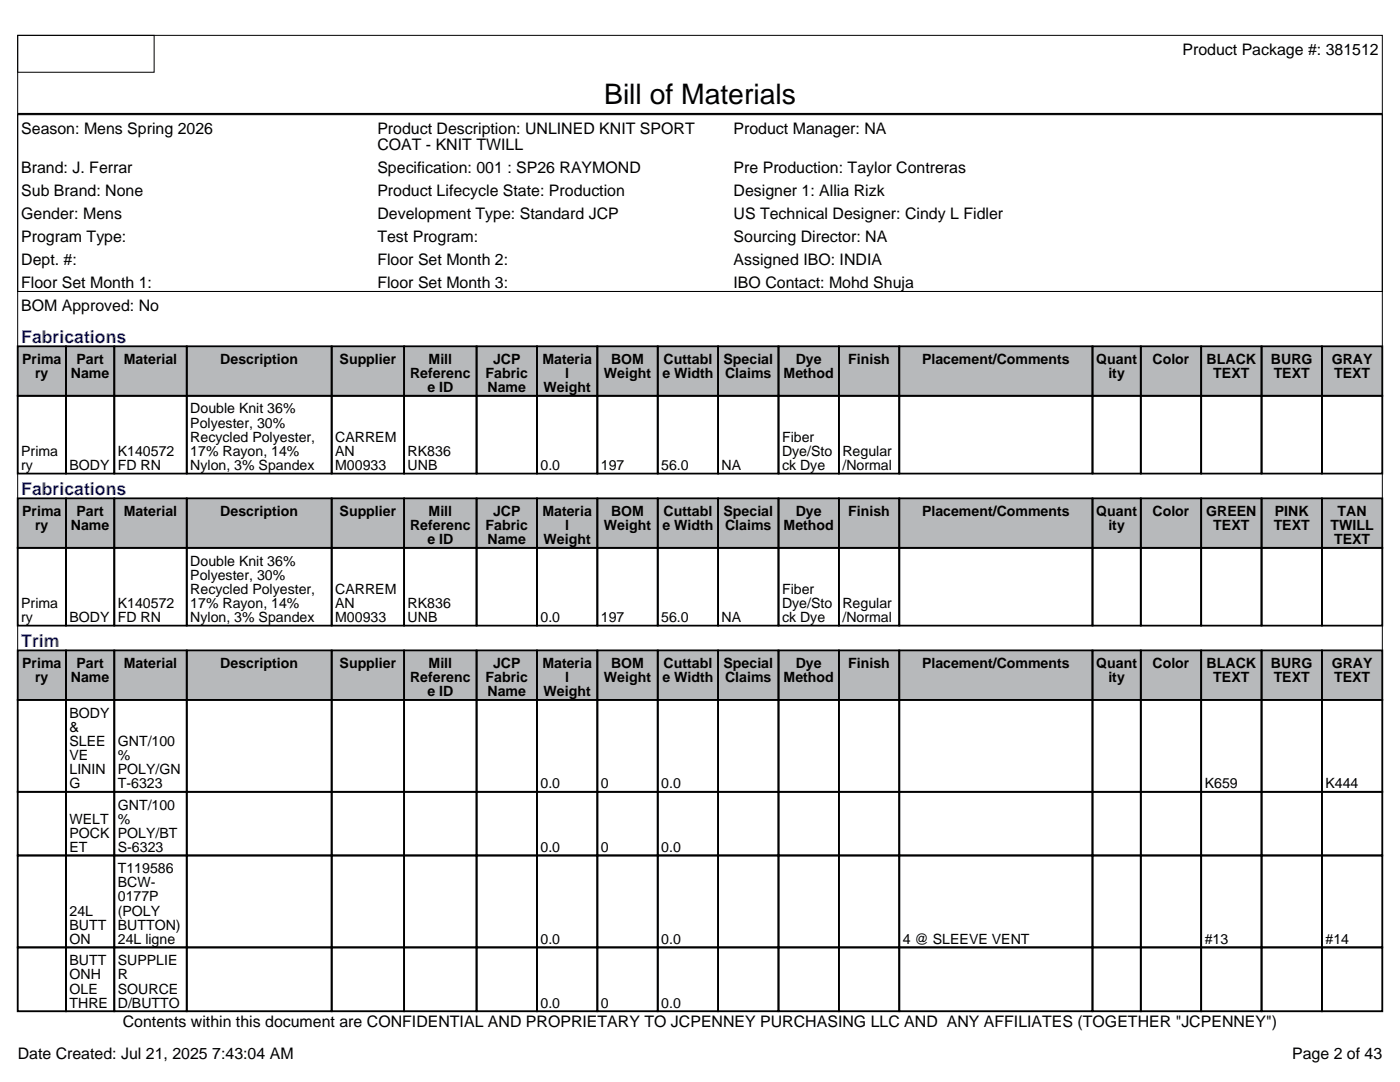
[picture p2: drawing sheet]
<svg xmlns="http://www.w3.org/2000/svg" width="279mm" height="216mm" viewBox="0 0 279 216" stroke-linecap="round" stroke-linejoin="round" font-family="sans-serif">
<defs><g id="words">
<text font-size="5.6" x="120.6" y="20.8">Bill of Materials</text>
<g font-size="3.5" fill="#00f">
<text x="4.2" y="68.4">Fabrications</text>
<text x="4.2" y="98.7">Fabrications</text>
<text x="4.2" y="129.1">Trim</text>
</g>
<g font-size="3.2">
<text x="236" y="10.9">Product Package #: 381512</text>
<text x="4.2" y="26.8">Season: Mens Spring 2026</text>
<text x="75.3" y="26.8">Product Description: UNLINED KNIT SPORT</text>
<text x="75.3" y="29.9">COAT - KNIT TWILL</text>
<text x="146.4" y="26.8">Product Manager: NA</text>
<text x="4.2" y="34.5">Brand: J. Ferrar</text>
<text x="75.3" y="34.5">Specification: 001 : SP26 RAYMOND</text>
<text x="146.4" y="34.5">Pre Production: Taylor Contreras</text>
<text x="4.2" y="39.1">Sub Brand: None</text>
<text x="75.3" y="39.1">Product Lifecycle State: Production</text>
<text x="146.4" y="39.1">Designer 1: Allia Rizk</text>
<text x="4.2" y="43.7">Gender: Mens</text>
<text x="75.3" y="43.7">Development Type: Standard JCP</text>
<text x="146.4" y="43.7">US Technical Designer: Cindy L Fidler</text>
<text x="4.2" y="48.3">Program Type:</text>
<text x="4.2" y="52.9">Dept. #:</text>
<text x="75.3" y="48.3">Test Program:</text>
<text x="75.3" y="52.9">Floor Set Month 2:</text>
<text x="146.4" y="48.3">Sourcing Director: NA</text>
<text x="146.4" y="52.9">Assigned IBO: INDIA</text>
<text x="4.2" y="57.5">Floor Set Month 1:</text>
<text x="75.3" y="57.5">Floor Set Month 3:</text>
<text x="146.4" y="57.5">IBO Contact: Mohd Shuja</text>
<text x="4.2" y="62">BOM Approved: No</text>
<text x="24.5" y="205">Contents within this document are CONFIDENTIAL AND PROPRIETARY TO JCPENNEY PURCHASING LLC AND ANY AFFILIATES (TOGETHER &quot;JCPENNEY&quot;)</text>
<text x="3.5" y="211.3">Date Created: Jul 21, 2025 7:43:04 AM</text>
<text x="257.9" y="211.3">Page 2 of 43</text>
</g>
<g font-size="2.8">
<text x="4.4" y="72.6">Prima</text>
<text x="7" y="75.4">ry</text>
<text x="14.1" y="75.4">Name</text>
<text x="15.2" y="72.6">Part</text>
<text x="24.7" y="72.6">Material</text>
<text x="44" y="72.6">Description</text>
<text x="67.8" y="72.6">Supplier</text>
<text x="81.8" y="75.4">Referenc</text>
<text x="85.5" y="72.6">Mill</text>
<text x="96.9" y="75.4">Fabric</text>
<text x="98.4" y="72.6">JCP</text>
<text x="108.2" y="72.6">Materia</text>
<text x="112.8" y="75.4">l</text>
<text x="120.5" y="75.4">Weight</text>
<text x="121.9" y="72.6">BOM</text>
<text x="132.2" y="75.4">e Width</text>
<text x="132.4" y="72.6">Cuttabl</text>
<text x="144.4" y="72.6">Special</text>
<text x="144.7" y="75.4">Claims</text>
<text x="156.4" y="75.4">Method</text>
<text x="158.8" y="72.6">Dye</text>
<text x="169.3" y="72.6">Finish</text>
<text x="184" y="72.6">Placement/Comments</text>
<text x="218.8" y="72.6">Quant</text>
<text x="221.2" y="75.4">ity</text>
<text x="230" y="72.6">Color</text>
<text x="240.8" y="72.6">BLACK</text>
<text x="242.1" y="75.4">TEXT</text>
<text x="253.6" y="72.6">BURG</text>
<text x="254.2" y="75.4">TEXT</text>
<text x="265.8" y="72.6">GRAY</text>
<text x="266.2" y="75.4">TEXT</text>
<text x="38" y="82.5">Double Knit 36%</text>
<text x="85.3" y="78.3">e ID</text>
<text x="97.3" y="78.3">Name</text>
<text x="108.5" y="78.3">Weight</text>
<text x="38" y="85.3">Polyester, 30%</text>
<text x="38" y="88.1">Recycled Polyester,</text>
<text x="66.9" y="88.1">CARREM</text>
<text x="156.1" y="88.1">Fiber</text>
<text x="4.2" y="91">Prima</text>
<text x="4.2" y="93.8">ry</text>
<text x="13.9" y="93.8">BODY</text>
<text x="23.5" y="91">K140572</text>
<text x="23.5" y="93.8">FD RN</text>
<text x="38" y="91">17% Rayon, 14%</text>
<text x="38" y="93.8">Nylon, 3% Spandex</text>
<text x="66.9" y="91">AN</text>
<text x="66.9" y="93.8">M00933</text>
<text x="81.4" y="91">RK836</text>
<text x="81.4" y="93.8">UNB</text>
<text x="107.9" y="93.8">0.0</text>
<text x="119.9" y="93.8">197</text>
<text x="132" y="93.8">56.0</text>
<text x="144" y="93.8">NA</text>
<text x="156.1" y="91">Dye/Sto</text>
<text x="156.1" y="93.8">ck Dye</text>
<text x="168.1" y="91">Regular</text>
<text x="168.1" y="93.8">/Normal</text>
<text x="4.4" y="103">Prima</text>
<text x="7" y="105.8">ry</text>
<text x="14.1" y="105.8">Name</text>
<text x="15.2" y="103">Part</text>
<text x="24.7" y="103">Material</text>
<text x="44" y="103">Description</text>
<text x="67.8" y="103">Supplier</text>
<text x="81.8" y="105.8">Referenc</text>
<text x="85.5" y="103">Mill</text>
<text x="96.9" y="105.8">Fabric</text>
<text x="98.4" y="103">JCP</text>
<text x="108.2" y="103">Materia</text>
<text x="112.8" y="105.8">l</text>
<text x="120.5" y="105.8">Weight</text>
<text x="121.9" y="103">BOM</text>
<text x="132.2" y="105.8">e Width</text>
<text x="132.4" y="103">Cuttabl</text>
<text x="144.4" y="103">Special</text>
<text x="144.7" y="105.8">Claims</text>
<text x="156.4" y="105.8">Method</text>
<text x="158.8" y="103">Dye</text>
<text x="169.3" y="103">Finish</text>
<text x="184" y="103">Placement/Comments</text>
<text x="218.8" y="103">Quant</text>
<text x="221.2" y="105.8">ity</text>
<text x="230" y="103">Color</text>
<text x="240.7" y="103">GREEN</text>
<text x="242.1" y="105.8">TEXT</text>
<text x="254.2" y="105.8">TEXT</text>
<text x="254.4" y="103">PINK</text>
<text x="265.5" y="105.8">TWILL</text>
<text x="266.9" y="103">TAN</text>
<text x="38" y="112.8">Double Knit 36%</text>
<text x="85.3" y="108.6">e ID</text>
<text x="97.3" y="108.6">Name</text>
<text x="108.5" y="108.6">Weight</text>
<text x="266.2" y="108.6">TEXT</text>
<text x="38" y="115.7">Polyester, 30%</text>
<text x="38" y="118.5">Recycled Polyester,</text>
<text x="66.9" y="118.5">CARREM</text>
<text x="156.1" y="118.5">Fiber</text>
<text x="4.2" y="121.3">Prima</text>
<text x="4.2" y="124.1">ry</text>
<text x="13.9" y="124.1">BODY</text>
<text x="23.5" y="121.3">K140572</text>
<text x="23.5" y="124.1">FD RN</text>
<text x="38" y="121.3">17% Rayon, 14%</text>
<text x="38" y="124.1">Nylon, 3% Spandex</text>
<text x="66.9" y="121.3">AN</text>
<text x="66.9" y="124.1">M00933</text>
<text x="81.4" y="121.3">RK836</text>
<text x="81.4" y="124.1">UNB</text>
<text x="107.9" y="124.1">0.0</text>
<text x="119.9" y="124.1">197</text>
<text x="132" y="124.1">56.0</text>
<text x="144" y="124.1">NA</text>
<text x="156.1" y="121.3">Dye/Sto</text>
<text x="156.1" y="124.1">ck Dye</text>
<text x="168.1" y="121.3">Regular</text>
<text x="168.1" y="124.1">/Normal</text>
<text x="4.4" y="133.3">Prima</text>
<text x="7" y="136.1">ry</text>
<text x="14.1" y="136.1">Name</text>
<text x="15.2" y="133.3">Part</text>
<text x="24.7" y="133.3">Material</text>
<text x="44" y="133.3">Description</text>
<text x="67.8" y="133.3">Supplier</text>
<text x="81.8" y="136.1">Referenc</text>
<text x="85.5" y="133.3">Mill</text>
<text x="96.9" y="136.1">Fabric</text>
<text x="98.4" y="133.3">JCP</text>
<text x="108.2" y="133.3">Materia</text>
<text x="112.8" y="136.1">l</text>
<text x="120.5" y="136.1">Weight</text>
<text x="121.9" y="133.3">BOM</text>
<text x="132.2" y="136.1">e Width</text>
<text x="132.4" y="133.3">Cuttabl</text>
<text x="144.4" y="133.3">Special</text>
<text x="144.7" y="136.1">Claims</text>
<text x="156.4" y="136.1">Method</text>
<text x="158.8" y="133.3">Dye</text>
<text x="169.3" y="133.3">Finish</text>
<text x="184" y="133.3">Placement/Comments</text>
<text x="218.8" y="133.3">Quant</text>
<text x="221.2" y="136.1">ity</text>
<text x="230" y="133.3">Color</text>
<text x="240.8" y="133.3">BLACK</text>
<text x="242.1" y="136.1">TEXT</text>
<text x="253.6" y="133.3">BURG</text>
<text x="254.2" y="136.1">TEXT</text>
<text x="265.8" y="133.3">GRAY</text>
<text x="266.2" y="136.1">TEXT</text>
<text x="13.9" y="143.2">BODY</text>
<text x="85.3" y="138.9">e ID</text>
<text x="97.3" y="138.9">Name</text>
<text x="108.5" y="138.9">Weight</text>
<text x="13.9" y="146">&amp;</text>
<text x="13.9" y="148.8">SLEE</text>
<text x="23.5" y="148.8">GNT/100</text>
<text x="13.9" y="151.6">VE</text>
<text x="13.9" y="154.5">LININ</text>
<text x="23.5" y="151.6">%</text>
<text x="23.5" y="154.5">POLY/GN</text>
<text x="13.9" y="157.3">G</text>
<text x="23.5" y="157.3">T-6323</text>
<text x="23.5" y="161.5">GNT/100</text>
<text x="107.9" y="157.3">0.0</text>
<text x="119.9" y="157.3">0</text>
<text x="132" y="157.3">0.0</text>
<text x="240.4" y="157.3">K659</text>
<text x="264.5" y="157.3">K444</text>
<text x="13.9" y="164.3">WELT</text>
<text x="13.9" y="167.2">POCK</text>
<text x="23.5" y="164.3">%</text>
<text x="23.5" y="167.2">POLY/BT</text>
<text x="13.9" y="170">ET</text>
<text x="23.5" y="170">S-6323</text>
<text x="107.9" y="170">0.0</text>
<text x="119.9" y="170">0</text>
<text x="132" y="170">0.0</text>
<text x="23.5" y="174.2">T119586</text>
<text x="23.5" y="177">BCW-</text>
<text x="23.5" y="179.9">0177P</text>
<text x="13.9" y="182.7">24L</text>
<text x="13.9" y="185.5">BUTT</text>
<text x="23.5" y="182.7">(POLY</text>
<text x="23.5" y="185.5">BUTTON)</text>
<text x="13.9" y="188.3">ON</text>
<text x="23.5" y="188.3">24L ligne</text>
<text x="107.9" y="188.3">0.0</text>
<text x="132" y="188.3">0.0</text>
<text x="180.2" y="188.3">4 @ SLEEVE VENT</text>
<text x="240.4" y="188.3">#13</text>
<text x="264.5" y="188.3">#14</text>
<text x="13.9" y="192.6">BUTT</text>
<text x="13.9" y="195.4">ONH</text>
<text x="23.5" y="192.6">SUPPLIE</text>
<text x="23.5" y="195.4">R</text>
<text x="13.9" y="198.3">OLE</text>
<text x="13.9" y="201.1">THRE</text>
<text x="23.5" y="198.3">SOURCE</text>
<text x="23.5" y="201.1">D/BUTTO</text>
<text x="107.9" y="201.1">0.0</text>
<text x="119.9" y="201.1">0</text>
<text x="132" y="201.1">0.0</text>
</g>
</g></defs>
<g fill="#b7b9bb">
<path d="M3.5 69.1h9.7v9.9h-9.7z"/>
<path d="M13.2 69.1h9.6v9.9h-9.6z"/>
<path d="M22.8 69.1h14.5v9.9h-14.5z"/>
<path d="M37.3 69.1h28.9v9.9h-28.9z"/>
<path d="M66.2 69.1h14.5v9.9h-14.5z"/>
<path d="M80.7 69.1h14.4v9.9h-14.4z"/>
<path d="M95.1 69.1h12.1v9.9h-12.1z"/>
<path d="M107.2 69.1h12v9.9h-12z"/>
<path d="M119.2 69.1h12.1v9.9h-12.1z"/>
<path d="M131.3 69.1h12v9.9h-12z"/>
<path d="M143.3 69.1h12.1v9.9h-12.1z"/>
<path d="M155.4 69.1h12v9.9h-12z"/>
<path d="M167.4 69.1h12.1v9.9h-12.1z"/>
<path d="M179.5 69.1h38.5v9.9h-38.5z"/>
<path d="M218 69.1h9.7v9.9h-9.7z"/>
<path d="M227.7 69.1h12v9.9h-12z"/>
<path d="M239.7 69.1h12.1v9.9h-12.1z"/>
<path d="M251.8 69.1h12v9.9h-12z"/>
<path d="M263.8 69.1h12.1v9.9h-12.1z"/>
<path d="M3.5 99.4h9.7v9.9h-9.7z"/>
<path d="M13.2 99.4h9.6v9.9h-9.6z"/>
<path d="M22.8 99.4h14.5v9.9h-14.5z"/>
<path d="M37.3 99.4h28.9v9.9h-28.9z"/>
<path d="M66.2 99.4h14.5v9.9h-14.5z"/>
<path d="M80.7 99.4h14.4v9.9h-14.4z"/>
<path d="M95.1 99.4h12.1v9.9h-12.1z"/>
<path d="M107.2 99.4h12v9.9h-12z"/>
<path d="M119.2 99.4h12.1v9.9h-12.1z"/>
<path d="M131.3 99.4h12v9.9h-12z"/>
<path d="M143.3 99.4h12.1v9.9h-12.1z"/>
<path d="M155.4 99.4h12v9.9h-12z"/>
<path d="M167.4 99.4h12.1v9.9h-12.1z"/>
<path d="M179.5 99.4h38.5v9.9h-38.5z"/>
<path d="M218 99.4h9.7v9.9h-9.7z"/>
<path d="M227.7 99.4h12v9.9h-12z"/>
<path d="M239.7 99.4h12.1v9.9h-12.1z"/>
<path d="M251.8 99.4h12v9.9h-12z"/>
<path d="M263.8 99.4h12.1v9.9h-12.1z"/>
<path d="M3.5 129.8h9.7v9.9h-9.7z"/>
<path d="M13.2 129.8h9.6v9.9h-9.6z"/>
<path d="M22.8 129.8h14.5v9.9h-14.5z"/>
<path d="M37.3 129.8h28.9v9.9h-28.9z"/>
<path d="M66.2 129.8h14.5v9.9h-14.5z"/>
<path d="M80.7 129.8h14.4v9.9h-14.4z"/>
<path d="M95.1 129.8h12.1v9.9h-12.1z"/>
<path d="M107.2 129.8h12v9.9h-12z"/>
<path d="M119.2 129.8h12.1v9.9h-12.1z"/>
<path d="M131.3 129.8h12v9.9h-12z"/>
<path d="M143.3 129.8h12.1v9.9h-12.1z"/>
<path d="M155.4 129.8h12v9.9h-12z"/>
<path d="M167.4 129.8h12.1v9.9h-12.1z"/>
<path d="M179.5 129.8h38.5v9.9h-38.5z"/>
<path d="M218 129.8h9.7v9.9h-9.7z"/>
<path d="M227.7 129.8h12v9.9h-12z"/>
<path d="M239.7 129.8h12.1v9.9h-12.1z"/>
<path d="M251.8 129.8h12v9.9h-12z"/>
<path d="M263.8 129.8h12.1v9.9h-12.1z"/>
</g>
<path d="M3.5 7.1h272.4v51.1h-272.4zM3.5 7.1h27.3v7.3h-27.3zM3.5 22.9h272.4v35.3h-272.4zM3.5 58.2h272.4v143.6h-272.4z" fill="none" stroke="#000" stroke-width=".2"/>
<g fill="none" stroke="#000" stroke-width=".35">
<path d="M3.5 22.7h272.4M3.5 69.1h9.7v9.9h-9.7zM3.5 79h9.7v15.5h-9.7zM13.2 69.1h9.6v9.9h-9.6zM13.2 79h9.6v15.5h-9.6zM22.8 69.1h14.5v9.9h-14.5zM22.8 79h14.5v15.5h-14.5zM37.3 69.1h28.9v9.9h-28.9zM37.3 79h28.9v15.5h-28.9zM66.2 69.1h14.5v9.9h-14.5zM66.2 79h14.5v15.5h-14.5zM80.7 69.1h14.4v9.9h-14.4z"/>
<path d="M80.7 79h14.4v15.5h-14.4zM95.1 69.1h12.1v9.9h-12.1zM95.1 79h12.1v15.5h-12.1zM107.2 69.1h12v9.9h-12zM107.2 79h12v15.5h-12zM119.2 69.1h12.1v9.9h-12.1zM119.2 79h12.1v15.5h-12.1zM131.3 69.1h12v9.9h-12zM131.3 79h12v15.5h-12zM143.3 69.1h12.1v9.9h-12.1zM143.3 79h12.1v15.5h-12.1zM155.4 69.1h12v9.9h-12z"/>
<path d="M155.4 79h12v15.5h-12zM167.4 69.1h12.1v9.9h-12.1zM167.4 79h12.1v15.5h-12.1zM179.5 69.1h38.5v9.9h-38.5zM179.5 79h38.5v15.5h-38.5zM218 69.1h9.7v9.9h-9.7zM218 79h9.7v15.5h-9.7zM227.7 69.1h12v9.9h-12zM227.7 79h12v15.5h-12zM239.7 69.1h12.1v9.9h-12.1zM239.7 79h12.1v15.5h-12.1zM251.8 69.1h12v9.9h-12z"/>
<path d="M251.8 79h12v15.5h-12zM263.8 69.1h12.1v9.9h-12.1zM263.8 79h12.1v15.5h-12.1zM3.5 99.4h9.7v9.9h-9.7zM13.2 99.4h9.6v9.9h-9.6zM22.8 99.4h14.5v9.9h-14.5zM37.3 99.4h28.9v9.9h-28.9zM66.2 99.4h14.5v9.9h-14.5zM80.7 99.4h14.4v9.9h-14.4zM95.1 99.4h12.1v9.9h-12.1zM107.2 99.4h12v9.9h-12zM119.2 99.4h12.1v9.9h-12.1z"/>
<path d="M131.3 99.4h12v9.9h-12zM143.3 99.4h12.1v9.9h-12.1zM155.4 99.4h12v9.9h-12zM167.4 99.4h12.1v9.9h-12.1zM179.5 99.4h38.5v9.9h-38.5zM218 99.4h9.7v9.9h-9.7zM227.7 99.4h12v9.9h-12zM239.7 99.4h12.1v9.9h-12.1zM251.8 99.4h12v9.9h-12zM263.8 99.4h12.1v9.9h-12.1zM3.5 109.3h9.7v15.5h-9.7zM13.2 109.3h9.6v15.5h-9.6z"/>
<path d="M22.8 109.3h14.5v15.5h-14.5zM37.3 109.3h28.9v15.5h-28.9zM66.2 109.3h14.5v15.5h-14.5zM80.7 109.3h14.4v15.5h-14.4zM95.1 109.3h12.1v15.5h-12.1zM107.2 109.3h12v15.5h-12zM119.2 109.3h12.1v15.5h-12.1zM131.3 109.3h12v15.5h-12zM143.3 109.3h12.1v15.5h-12.1zM155.4 109.3h12v15.5h-12zM167.4 109.3h12.1v15.5h-12.1zM179.5 109.3h38.5v15.5h-38.5z"/>
<path d="M218 109.3h9.7v15.5h-9.7zM227.7 109.3h12v15.5h-12zM239.7 109.3h12.1v15.5h-12.1zM251.8 109.3h12v15.5h-12zM263.8 109.3h12.1v15.5h-12.1zM3.5 129.8h9.7v9.9h-9.7zM3.5 139.7h9.7v18.3h-9.7zM13.2 129.8h9.6v9.9h-9.6zM13.2 139.7h9.6v18.3h-9.6zM22.8 129.8h14.5v9.9h-14.5zM22.8 139.7h14.5v18.3h-14.5zM37.3 129.8h28.9v9.9h-28.9z"/>
<path d="M37.3 139.7h28.9v18.3h-28.9zM66.2 129.8h14.5v9.9h-14.5zM66.2 139.7h14.5v18.3h-14.5zM80.7 129.8h14.4v9.9h-14.4zM80.7 139.7h14.4v18.3h-14.4zM95.1 129.8h12.1v9.9h-12.1zM95.1 139.7h12.1v18.3h-12.1zM107.2 129.8h12v9.9h-12zM107.2 139.7h12v18.3h-12zM119.2 129.8h12.1v9.9h-12.1zM119.2 139.7h12.1v18.3h-12.1zM131.3 129.8h12v9.9h-12z"/>
<path d="M131.3 139.7h12v18.3h-12zM143.3 129.8h12.1v9.9h-12.1zM143.3 139.7h12.1v18.3h-12.1zM155.4 129.8h12v9.9h-12zM155.4 139.7h12v18.3h-12zM167.4 129.8h12.1v9.9h-12.1zM167.4 139.7h12.1v18.3h-12.1zM179.5 129.8h38.5v9.9h-38.5zM179.5 139.7h38.5v18.3h-38.5zM218 129.8h9.7v9.9h-9.7zM218 139.7h9.7v18.3h-9.7zM227.7 129.8h12v9.9h-12z"/>
<path d="M227.7 139.7h12v18.3h-12zM239.7 129.8h12.1v9.9h-12.1zM239.7 139.7h12.1v18.3h-12.1zM251.8 129.8h12v9.9h-12zM251.8 139.7h12v18.3h-12zM263.8 129.8h12.1v9.9h-12.1zM263.8 139.7h12.1v18.3h-12.1zM3.5 158h9.7v12.7h-9.7zM13.2 158h9.6v12.7h-9.6zM22.8 158h14.5v12.7h-14.5zM37.3 158h28.9v12.7h-28.9zM66.2 158h14.5v12.7h-14.5z"/>
<path d="M80.7 158h14.4v12.7h-14.4zM95.1 158h12.1v12.7h-12.1zM107.2 158h12v12.7h-12zM119.2 158h12.1v12.7h-12.1zM131.3 158h12v12.7h-12zM143.3 158h12.1v12.7h-12.1zM155.4 158h12v12.7h-12zM167.4 158h12.1v12.7h-12.1zM179.5 158h38.5v12.7h-38.5zM218 158h9.7v12.7h-9.7zM227.7 158h12v12.7h-12zM239.7 158h12.1v12.7h-12.1z"/>
<path d="M251.8 158h12v12.7h-12zM263.8 158h12.1v12.7h-12.1zM3.5 170.7h9.7v18.3h-9.7zM13.2 170.7h9.6v18.3h-9.6zM22.8 170.7h14.5v18.3h-14.5zM37.3 170.7h28.9v18.3h-28.9zM66.2 170.7h14.5v18.3h-14.5zM80.7 170.7h14.4v18.3h-14.4zM95.1 170.7h12.1v18.3h-12.1zM107.2 170.7h12v18.3h-12zM119.2 170.7h12.1v18.3h-12.1zM131.3 170.7h12v18.3h-12z"/>
<path d="M143.3 170.7h12.1v18.3h-12.1zM155.4 170.7h12v18.3h-12zM167.4 170.7h12.1v18.3h-12.1zM179.5 170.7h38.5v18.3h-38.5zM218 170.7h9.7v18.3h-9.7zM227.7 170.7h12v18.3h-12zM239.7 170.7h12.1v18.3h-12.1zM251.8 170.7h12v18.3h-12zM263.8 170.7h12.1v18.3h-12.1zM3.5 189h9.7v12.8h-9.7zM13.2 189h9.6v12.8h-9.6zM22.8 189h14.5v12.8h-14.5z"/>
<path d="M37.3 189h28.9v12.8h-28.9zM66.2 189h14.5v12.8h-14.5zM80.7 189h14.4v12.8h-14.4zM95.1 189h12.1v12.8h-12.1zM107.2 189h12v12.8h-12zM119.2 189h12.1v12.8h-12.1zM131.3 189h12v12.8h-12zM143.3 189h12.1v12.8h-12.1zM155.4 189h12v12.8h-12zM167.4 189h12.1v12.8h-12.1zM179.5 189h38.5v12.8h-38.5zM218 189h9.7v12.8h-9.7z"/>
<path d="M227.7 189h12v12.8h-12zM239.7 189h12.1v12.8h-12.1zM251.8 189h12v12.8h-12zM263.8 189h12.1v12.8h-12.1z"/>
</g>
<use href="#words"/>
</svg>
